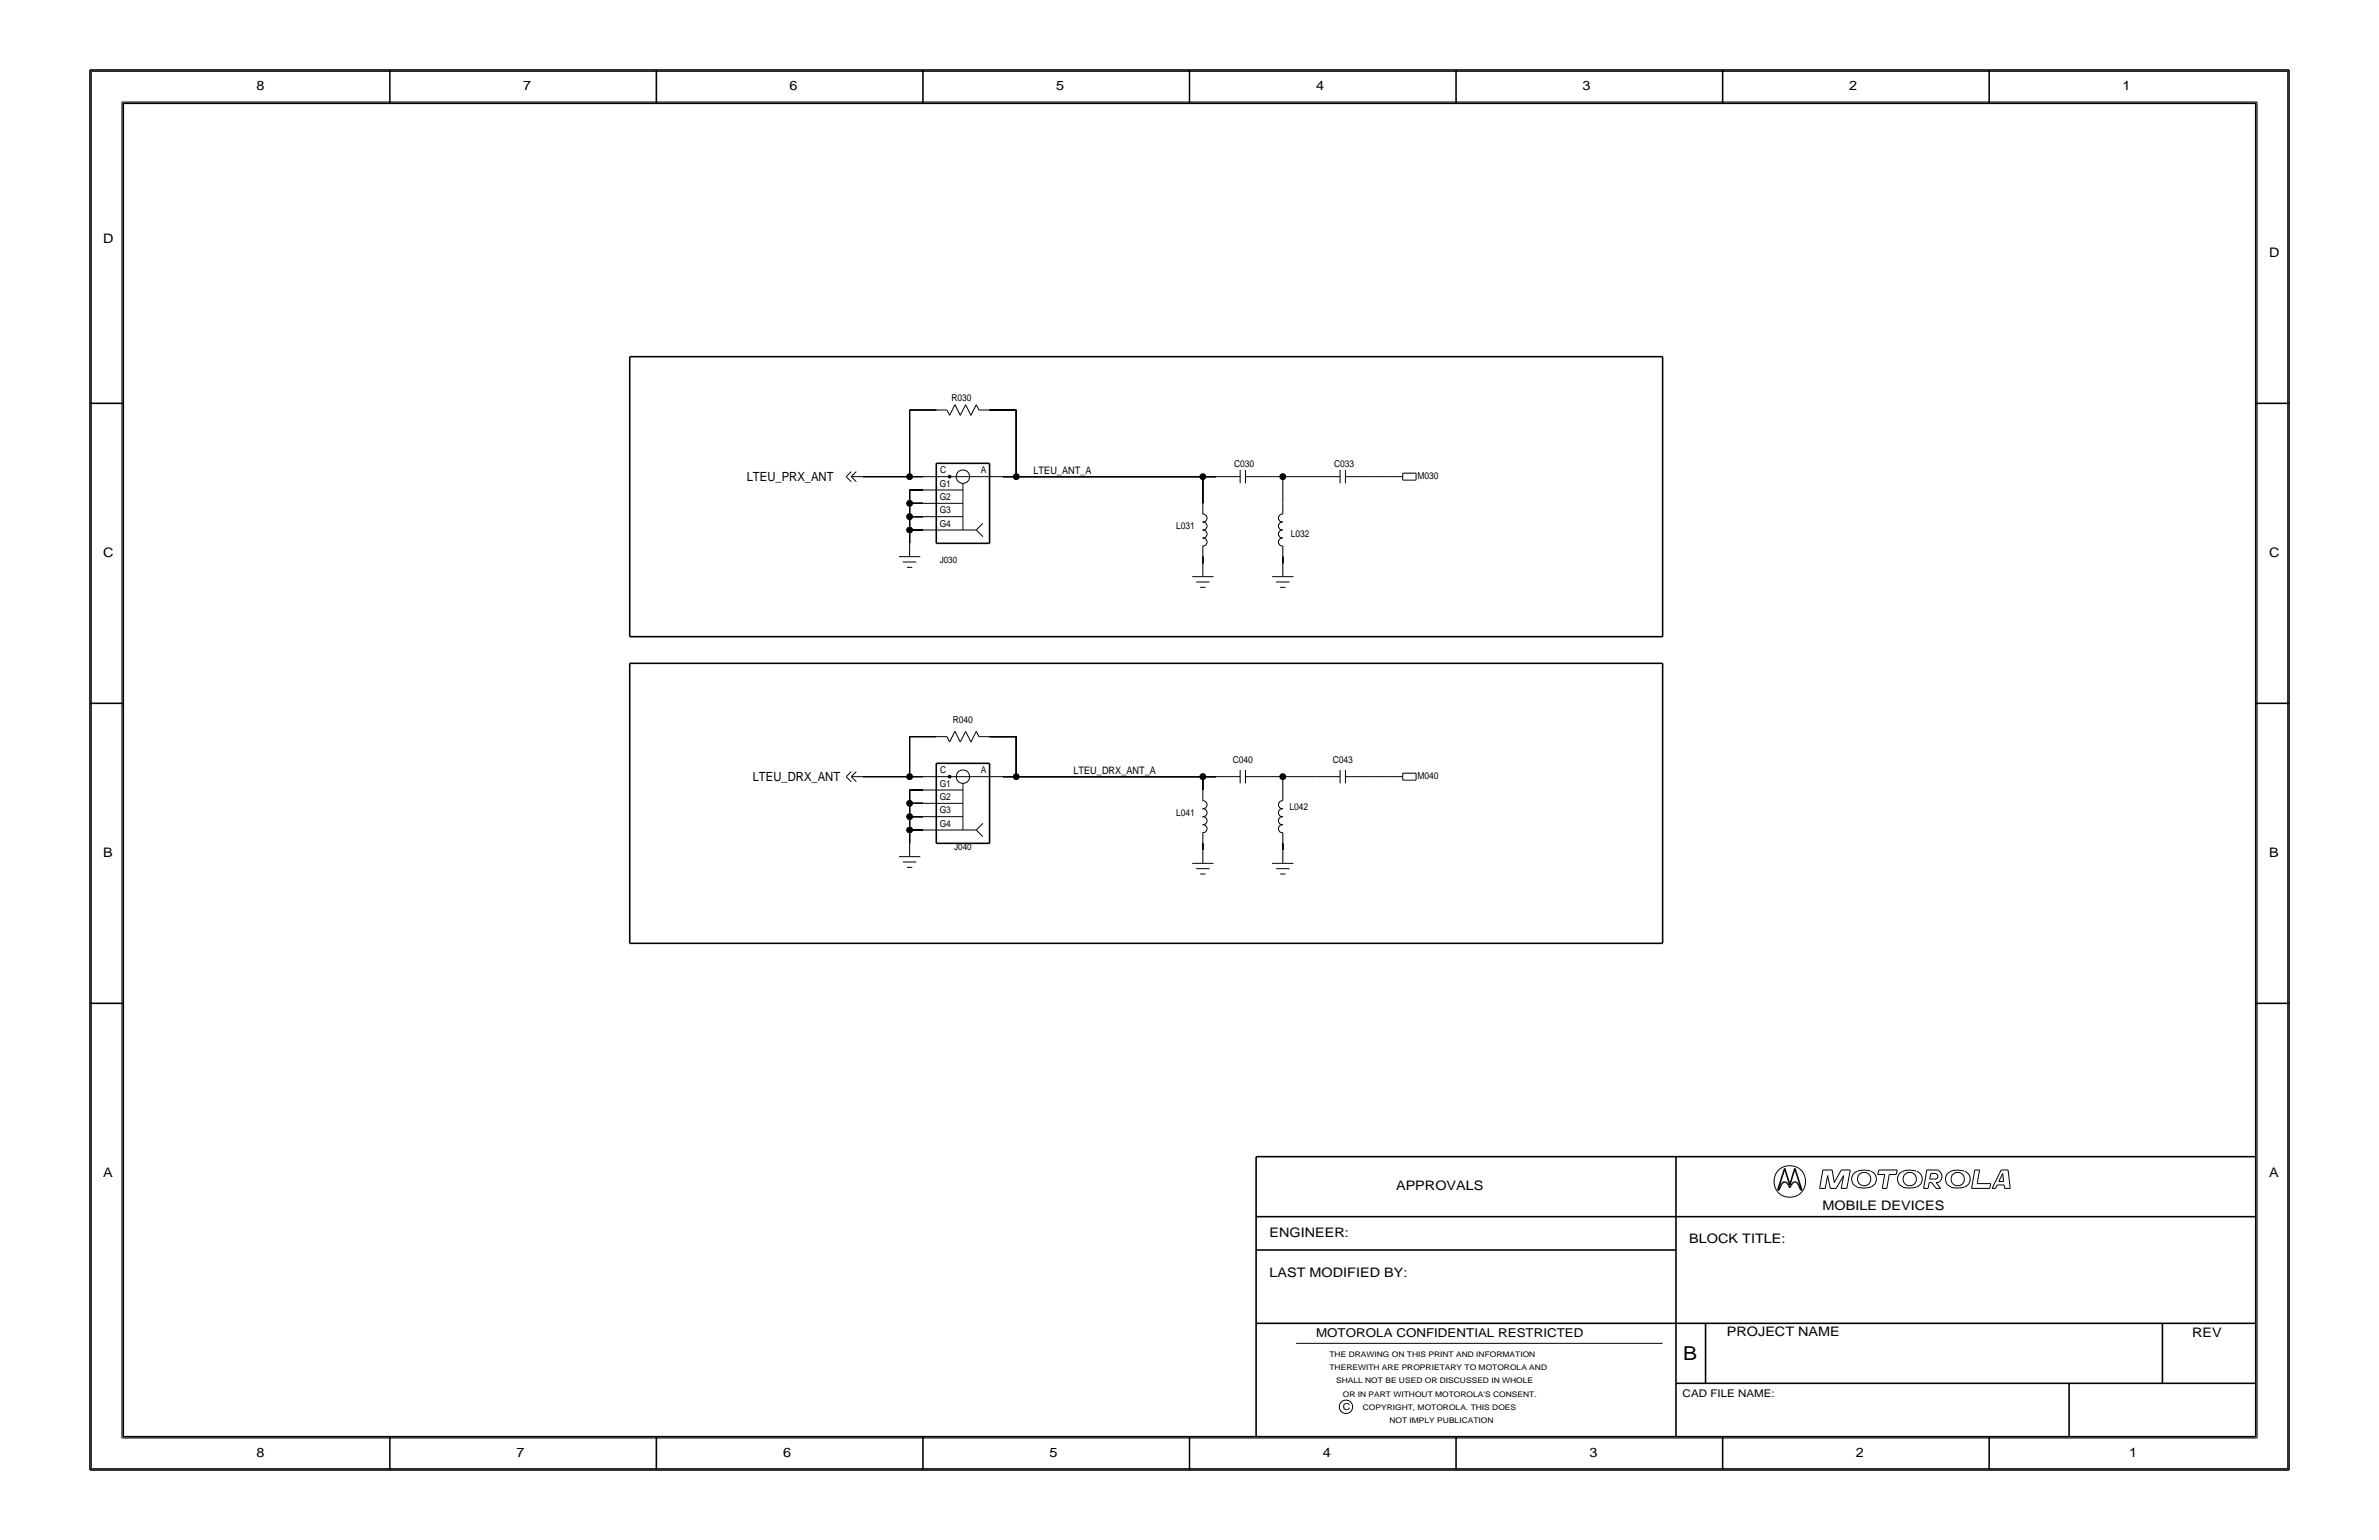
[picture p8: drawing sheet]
<svg xmlns="http://www.w3.org/2000/svg" width="432mm" height="279mm" viewBox="0 0 432 279" stroke-linecap="round" stroke-linejoin="round" font-family="sans-serif">
<defs><g id="words">
<text font-size="3.5" x="305.5" y="246.7">B</text>
<g font-size="2.4">
<text x="46.6" y="16.3">8</text>
<text x="94.9" y="16.3">7</text>
<text x="143.3" y="16.3">6</text>
<text x="191.7" y="16.3">5</text>
<text x="238.9" y="16.3">4</text>
<text x="287.3" y="16.3">3</text>
<text x="335.6" y="16.3">2</text>
<text x="385.2" y="16.3">1</text>
<text x="18.7" y="44.1">D</text>
<text x="411.8" y="46.6">D</text>
<text x="18.7" y="101">C</text>
<text x="411.8" y="101">C</text>
<text x="18.7" y="155.4">B</text>
<text x="411.8" y="155.4">B</text>
<text x="18.7" y="213.5">A</text>
<text x="253.4" y="215.9">APPROVALS</text>
<text x="411.8" y="213.5">A</text>
<text x="330.8" y="219.5">MOBILE DEVICES</text>
<text x="230.4" y="224.4">ENGINEER:</text>
<text x="306.6" y="225.6">BLOCK TITLE:</text>
<text x="230.4" y="231.6">LAST MODIFIED BY:</text>
<text x="313.4" y="242.4">PROJECT NAME</text>
<text x="397.9" y="242.5">REV</text>
<text x="46.6" y="264.3">8</text>
<text x="93.7" y="264.3">7</text>
<text x="142.1" y="264.3">6</text>
<text x="190.5" y="264.3">5</text>
<text x="240.1" y="264.3">4</text>
<text x="288.5" y="264.3">3</text>
<text x="336.9" y="264.3">2</text>
<text x="386.4" y="264.3">1</text>
</g>
<g font-size="2.3">
<text x="135.5" y="87.2">LTEU_PRX_ANT</text>
<text x="136.6" y="141.6">LTEU_DRX_ANT</text>
</g>
<text font-size="2.2" x="238.9" y="242.5">MOTOROLA CONFIDENTIAL RESTRICTED</text>
<g font-size="1.9">
<text x="187.6" y="86">LTEU_ANT_A</text>
<text x="194.9" y="140.4">LTEU_DRX_ANT_A</text>
<text x="305.4" y="253.4">CAD FILE NAME:</text>
</g>
<g font-size="1.7">
<text x="172.7" y="72.8">R030</text>
<text x="170.6" y="88.3">G1</text>
<text x="170.6" y="85.8">C</text>
<text x="178" y="85.8">A</text>
<text x="224" y="84.8">C030</text>
<text x="242.1" y="84.8">C033</text>
<text x="257.3" y="86.9">M030</text>
<text x="170.6" y="93.1">G3</text>
<text x="170.6" y="95.5">G4</text>
<text x="170.6" y="90.7">G2</text>
<text x="213.5" y="96">L031</text>
<text x="234.3" y="97.5">L032</text>
<text x="172.9" y="131.2">R040</text>
<text x="170.6" y="142.7">G1</text>
<text x="170.6" y="140.2">C</text>
<text x="178" y="140.2">A</text>
<text x="223.7" y="138.5">C040</text>
<text x="241.9" y="138.5">C043</text>
<text x="257.3" y="141.3">M040</text>
<text x="170.6" y="147.5">G3</text>
<text x="170.6" y="150">G4</text>
<text x="170.6" y="145.1">G2</text>
<text x="213.5" y="148">L041</text>
<text x="234" y="147">L042</text>
<text x="243.7" y="255.8">C</text>
</g>
<g font-size="1.6">
<text x="170.6" y="102.2">J030</text>
<text x="173.2" y="154.2">J040</text>
</g>
<g font-size="1.4">
<text x="241.3" y="246.1">THE DRAWING ON THIS PRINT AND INFORMATION</text>
<text x="241.3" y="248.6">THEREWITH ARE PROPRIETARY TO MOTOROLA AND</text>
<text x="242.5" y="251">SHALL NOT BE USED OR DISCUSSED IN WHOLE</text>
<text x="243.7" y="253.4">OR IN PART WITHOUT MOTOROLA'S CONSENT.</text>
<text x="247.3" y="255.8">COPYRIGHT, MOTOROLA. THIS DOES</text>
<text x="252.2" y="258.2">NOT IMPLY PUBLICATION</text>
</g>
</g></defs>
<!-- layer: Nets -->
<g fill="none" stroke="#000" stroke-width=".18">
<path d="M165.1 74.4h4.8zM165.1 74.4v12.1zM179.6 74.4h4.9zM184.5 74.4v12.1zM156.6 86.5h8.5zM165.1 88.9h2.4zM165.1 88.9v2.4zM165.1 91.3v2.4zM165.1 96.2v2.4zM165.1 93.7v2.5zM165.1 96.2h2.4zM165.1 86.5h2.4z"/>
<path d="M165.1 91.3h2.4zM165.1 93.7h2.4zM182 86.5h2.5zM184.5 86.5h33.8zM218.3 86.5v4.8zM218.3 86.5h2.4zM230.4 86.5h2.4zM232.8 86.5h6.1zM232.8 86.5v4.8zM248.6 86.5h3.6zM218.3 101v1.2zM232.8 101v1.2z"/>
<path d="M165.1 133.7h4.8zM165.1 133.7v7.2zM179.6 133.7h4.9zM184.5 133.7v7.2zM156.6 140.9h8.5zM165.1 143.3h2.4zM165.1 143.3v2.4zM165.1 145.7v2.5zM165.1 150.6v2.4zM165.1 148.2v2.4zM165.1 150.6h2.4zM165.1 140.9h2.4z"/>
<path d="M165.1 145.7h2.4zM165.1 148.2h2.4zM182 140.9h2.5zM184.5 140.9h33.8zM218.3 153v1.2zM218.3 140.9h2.4zM218.3 140.9v2.4zM230.4 140.9h2.4zM232.8 140.9h6.1zM232.8 153v1.2zM232.8 140.9v2.4zM248.6 140.9h3.6z"/>
</g>
<path d="M114.3 64.7h187.5zM114.3 64.7v50.8zM301.8 64.7v50.8zM114.3 115.5h187.5zM114.3 120.3h187.5zM114.3 120.3v50.8zM301.8 120.3v50.8zM114.3 171.1h187.5z" fill="none" stroke="#000" stroke-width=".29"/>
<g fill="#000" stroke="#000" stroke-width=".18">
<circle cx="165.1" cy="86.5" r=".53"/>
<circle cx="165.1" cy="91.3" r=".53"/>
<circle cx="165.1" cy="96.2" r=".53"/>
<circle cx="165.1" cy="93.7" r=".53"/>
<circle cx="184.5" cy="86.5" r=".53"/>
<circle cx="218.3" cy="86.5" r=".53"/>
<circle cx="232.8" cy="86.5" r=".53"/>
<circle cx="165.1" cy="140.9" r=".53"/>
<circle cx="165.1" cy="145.7" r=".53"/>
<circle cx="165.1" cy="148.2" r=".53"/>
<circle cx="165.1" cy="150.6" r=".53"/>
<circle cx="184.5" cy="140.9" r=".53"/>
<circle cx="218.3" cy="140.9" r=".53"/>
<circle cx="232.8" cy="140.9" r=".53"/>
</g>
<!-- layer: Components -->
<g fill="none" stroke="#000" stroke-width=".18">
<path d="M169.9 74.4h2zM171.9 74.4l.5 1zM173.3 73.4l1 2zM173.3 73.4l-.9 2zM175.3 73.4l.9 2zM175.3 73.4l-1 2zM177.2 73.4l.5 1zM177.2 73.4l-1 2zM177.7 74.4h1.9zM153.6 86.5l.9 .9zM153.6 86.5l.9-.9zM154.5 86.5l.9 .9z"/>
<path d="M154.5 86.5h2.1zM154.5 86.5l.9-.9zM165.1 98.6v2.4zM167.5 96.2h9.7zM167.5 86.5h14.5zM167.5 93.7h7.3zM167.5 91.3h7.3zM167.5 88.9h7.3zM174.8 87.7v8.5zM177.2 96.2l1.2 1.2zM178.4 94.9l-1.2 1.3zM218.3 93.3a.71 .71 0 0 1 .8 .7 .71 .71 0 0 1-.8 .7"/>
<path d="M218.3 96.2a.71 .71 0 0 1 .8 .7 .71 .71 0 0 1-.8 .7M218.3 97.7a.71 .71 0 0 1 .8 .7 .71 .71 0 0 1-.8 .7M218.3 94.8a.71 .71 0 0 1 .8 .7 .71 .71 0 0 1-.8 .7M218.3 99.1v1.9zM218.3 91.3v2zM220.7 86.5h4.4zM225.1 85.3v2.4zM226.1 86.5h4.3zM226.1 85.3v2.4zM232.8 91.3v2zM232.8 99.1v1.9zM232.8 97.7a.71 .71 0 0 0-.7 .7 .71 .71 0 0 0 .7 .7"/>
<path d="M232.8 94.8a.71 .71 0 0 0-.7 .7 .71 .71 0 0 0 .7 .7M232.8 93.3a.71 .71 0 0 0-.7 .7 .71 .71 0 0 0 .7 .7M232.8 96.2a.71 .71 0 0 0-.7 .7 .71 .71 0 0 0 .7 .7M238.9 86.5h4.3zM243.2 85.3v2.4zM244.2 86.5h4.4zM244.2 85.3v2.4zM252.2 86.5h2.4zM254.6 85.9v1.2zM254.6 85.9h2.4zM254.6 87.1h2.4zM257 85.9v1.2z"/>
<path d="M163.2 101h3.8zM163.9 102h2.4zM164.6 102.9h1zM216.4 104.6h3.9zM217.1 105.6h2.4zM217.8 106.6h1zM218.3 102.2v2.4zM230.9 104.6h3.9zM231.6 105.6h2.4zM232.4 106.6h.9zM232.8 102.2v2.4zM169.9 133.7h2z"/>
<path d="M171.9 133.7l.5 .9zM173.3 132.7l1 1.9zM173.3 132.7l-.9 1.9zM175.3 132.7l.9 1.9zM175.3 132.7l-1 1.9zM177.2 132.7l.5 1zM177.2 132.7l-1 1.9zM177.7 133.7h1.9zM225.1 139.7v2.4zM226.1 139.7v2.4zM243.2 139.7v2.4zM244.2 139.7v2.4z"/>
<path d="M153.6 140.9l.9 .9zM153.6 140.9l.9-.9zM154.5 140.9l.9 .9zM154.5 140.9h2.1zM154.5 140.9l.9-.9zM163.2 155.4h3.8zM163.9 156.4h2.4zM164.6 157.4h1zM165.1 153v2.4zM167.5 150.6h9.7zM167.5 140.9h14.5zM167.5 148.2h7.3z"/>
<path d="M167.5 145.7h7.3zM167.5 143.3h7.3zM174.8 142.1v8.5zM177.2 150.6l1.2 1.2zM178.4 149.4l-1.2 1.2zM216.4 156.6h3.9zM217.1 157.6h2.4zM217.8 158.6h1zM218.3 145.3a.71 .71 0 0 1 .8 .7 .71 .71 0 0 1-.8 .7M218.3 148.2a.71 .71 0 0 1 .8 .7 .71 .71 0 0 1-.8 .7M218.3 149.7a.71 .71 0 0 1 .8 .7 .71 .71 0 0 1-.8 .7M218.3 146.8a.71 .71 0 0 1 .8 .7 .71 .71 0 0 1-.8 .7"/>
<path d="M218.3 151.1v1.9zM218.3 143.3v2zM218.3 154.2v2.4zM220.7 140.9h4.4zM226.1 140.9h4.3zM230.9 156.6h3.9zM231.6 157.6h2.4zM232.4 158.6h.9zM232.8 154.2v2.4zM232.8 143.3v2zM232.8 151.1v1.9zM232.8 149.7a.71 .71 0 0 0-.7 .7 .71 .71 0 0 0 .7 .7"/>
<path d="M232.8 146.8a.71 .71 0 0 0-.7 .7 .71 .71 0 0 0 .7 .7M232.8 145.3a.71 .71 0 0 0-.7 .7 .71 .71 0 0 0 .7 .7M232.8 148.2a.71 .71 0 0 0-.7 .7 .71 .71 0 0 0 .7 .7M238.9 140.9h4.3zM244.2 140.9h4.4zM252.2 140.9h2.4zM254.6 140.3v1.2zM254.6 140.3h2.4zM254.6 141.5h2.4zM257 140.3v1.2z"/>
<circle cx="174.8" cy="86.5" r="1.22"/>
<circle cx="174.8" cy="140.9" r="1.22"/>
</g>
<path d="M169.9 84.1h9.7zM169.9 98.6h9.7zM169.9 84.1v14.5zM179.6 84.1v14.5zM169.9 138.5h9.7zM169.9 138.5v14.5zM179.6 138.5v14.5zM169.9 153h9.7z" fill="none" stroke="#000" stroke-width=".29"/>
<path d="M172.2 86.3h.3v.3h-.3zM172.2 140.7h.3v.4h-.3z" fill="#000" stroke="#000" stroke-width=".18"/>
<!-- layer: Page Border and Title Block -->
<g fill="none" stroke="#000" stroke-width=".29">
<path d="M16.3 12.7h399.2zM16.3 12.7v254zM22.4 18.7h387zM22.4 18.7v242zM70.8 12.7v6zM119.1 12.7v6zM167.5 12.7v6zM215.9 12.7v6zM264.3 12.7v6zM312.7 12.7v6zM361 12.7v6zM409.4 18.7v242z"/>
<path d="M415.5 12.7v254zM16.3 73.2h6.1zM409.4 73.2h6.1zM16.3 127.6h6.1zM409.4 127.6h6.1zM16.3 182h6.1zM409.4 182h6.1zM228 209.9v50.8zM228 209.9h181.4zM304.2 209.9v50.8zM322.7 215.9h.2zM323 215.6l-.1 .3z"/>
<path d="M323.2 215.1l-.2 .5zM323.4 214.7l.2-.2zM323.4 214.7l-.2 .4zM323.6 214.5l.2-.1zM323.8 214.4h.2zM323.9 212l1 3zM323.9 212l-1.2 3.9zM324 214.4l.2 .1zM324.2 214.5l.3 .2zM324.5 214.7l.2 .4zM324.7 215.1l.2 .4zM325 215.1l-.1 .4z"/>
<path d="M325.3 214.7l-.3 .4zM325.5 214.5l.2-.1zM325.5 214.5l-.2 .2zM325.7 214.4h.2zM325.8 212l1.2 3.9zM325.8 212l-.9 3zM325.9 214.4l.2 .1zM326.1 214.5l.2 .2zM326.3 214.7l.2 .4zM326.5 215.1l.2 .5zM326.7 215.6l.1 .3zM326.8 215.9h.2z"/>
<path d="M228 220.7h181.4zM228 226.8h76.2zM228 240.1h181.4zM304.2 251h105.2zM309.6 240.1v10.9zM375.6 251v9.7zM392.5 240.1v10.9zM16.3 266.7h399.2zM22.4 260.7h387zM70.8 260.7v6zM119.1 260.7v6zM167.5 260.7v6z"/>
<path d="M215.9 260.7v6zM264.3 260.7v6zM312.7 260.7v6zM361 260.7v6z"/>
</g>
<g fill="none" stroke="#000" stroke-width=".18">
<path d="M16.6 12.9v253.6zM16.6 12.9h398.6zM22.1 18.5v242.4zM22.1 18.5h387.6zM409.7 18.5v242.4zM415.2 12.9v253.6zM330.3 215.6h1zM330.9 212.3h1.6zM330.9 212.3l-.6 3.3zM331.7 213.3l-.4 2.3zM331.7 213.3l.5 2.3zM332.2 215.6h1.1z"/>
<path d="M332.5 212.3l.4 2.2zM334.2 212.3h1.6zM334.2 212.3l-1.3 2.2zM334.2 215.6h1zM334.6 213.3l-.4 2.3zM334.6 213.3l-1.3 2.3zM335.8 212.3l-.6 3.3zM337 212.5a1.52 1.52 0 0 0-.9 1.5 1.52 1.52 0 0 0 1 1.4M339.5 212.5l-.1-.1a3.8 3.8 0 0 0-2.3 .1M339.6 212.5a1.56 1.56 0 0 1 .9 1.8 1.56 1.56 0 0 1-1.6 1.2l-1.8-.1M340.8 213.1h1.3zM341 212.3h3.4z"/>
<path d="M341 212.3l-.2 .8zM341.6 215.6h.9zM342.1 213.1l-.5 2.5zM342.9 213.1l-.4 2.5zM342.9 213.1h1.3zM344.4 212.3l-.2 .8zM347.8 212.5a2.85 2.85 0 0 0-3.2 .7 1.55 1.55 0 0 0 .8 2.2M347.8 215.4l-1.3 .1-1.1-.1M347.9 212.5a1.51 1.51 0 0 1 1 1.4 1.51 1.51 0 0 1-1 1.5M349.1 215.6h.9zM349.7 212.3h2.1zM349.7 212.3l-.6 3.3z"/>
<path d="M350.2 214.5h.4zM350.2 214.5l-.2 1.1zM350.3 213.9h1.1zM350.4 212.9h1zM350.4 212.9l-.1 1zM350.6 214.5l.8 1.1zM351.4 213a.47 .47 0 0 1 .3 .5 .47 .47 0 0 1-.3 .4M351.4 214.5l.8 1.1zM351.4 214.5h.4zM351.4 215.6h.8zM351.8 212.4a1.18 1.18 0 0 1 .7 1.1 1.18 1.18 0 0 1-.7 1M356.5 212.5a2.85 2.85 0 0 0-3.2 .7 1.55 1.55 0 0 0 .8 2.2"/>
<path d="M356.5 215.4l-1.3 .1-1.1-.1M356.6 212.5a1.51 1.51 0 0 1 1 1.4 1.51 1.51 0 0 1-1 1.5M357.9 215.6h3.2zM358.4 212.3h.9zM358.4 212.3l-.5 3.3zM358.9 214.7h2.4zM359.3 212.3l-.4 2.4zM361.3 214.7l-.2 .9zM361.6 215.6h.6zM362.5 215h1.3zM362.5 215l-.3 .6zM362.8 214.4h.9z"/>
<path d="M363.2 212.3l-1.6 3.3zM363.2 212.3h1.3zM363.5 212.9l-.7 1.5zM363.5 212.9l.2 1.5zM363.8 215l.1 .6zM363.9 215.6h1zM364.5 212.3l.4 3.3zM235.3 243.7h66.5zM16.6 266.5h398.6zM22.1 260.9h387.6z"/>
<circle cx="324.8" cy="214.4" r="2.88"/>
<circle cx="338.3" cy="213.9" r="1.22"/>
<circle cx="346.6" cy="213.9" r="1.22"/>
<circle cx="355.3" cy="213.9" r="1.22"/>
<circle cx="244.3" cy="255.2" r="1.22"/>
</g>
<use href="#words"/>
</svg>
